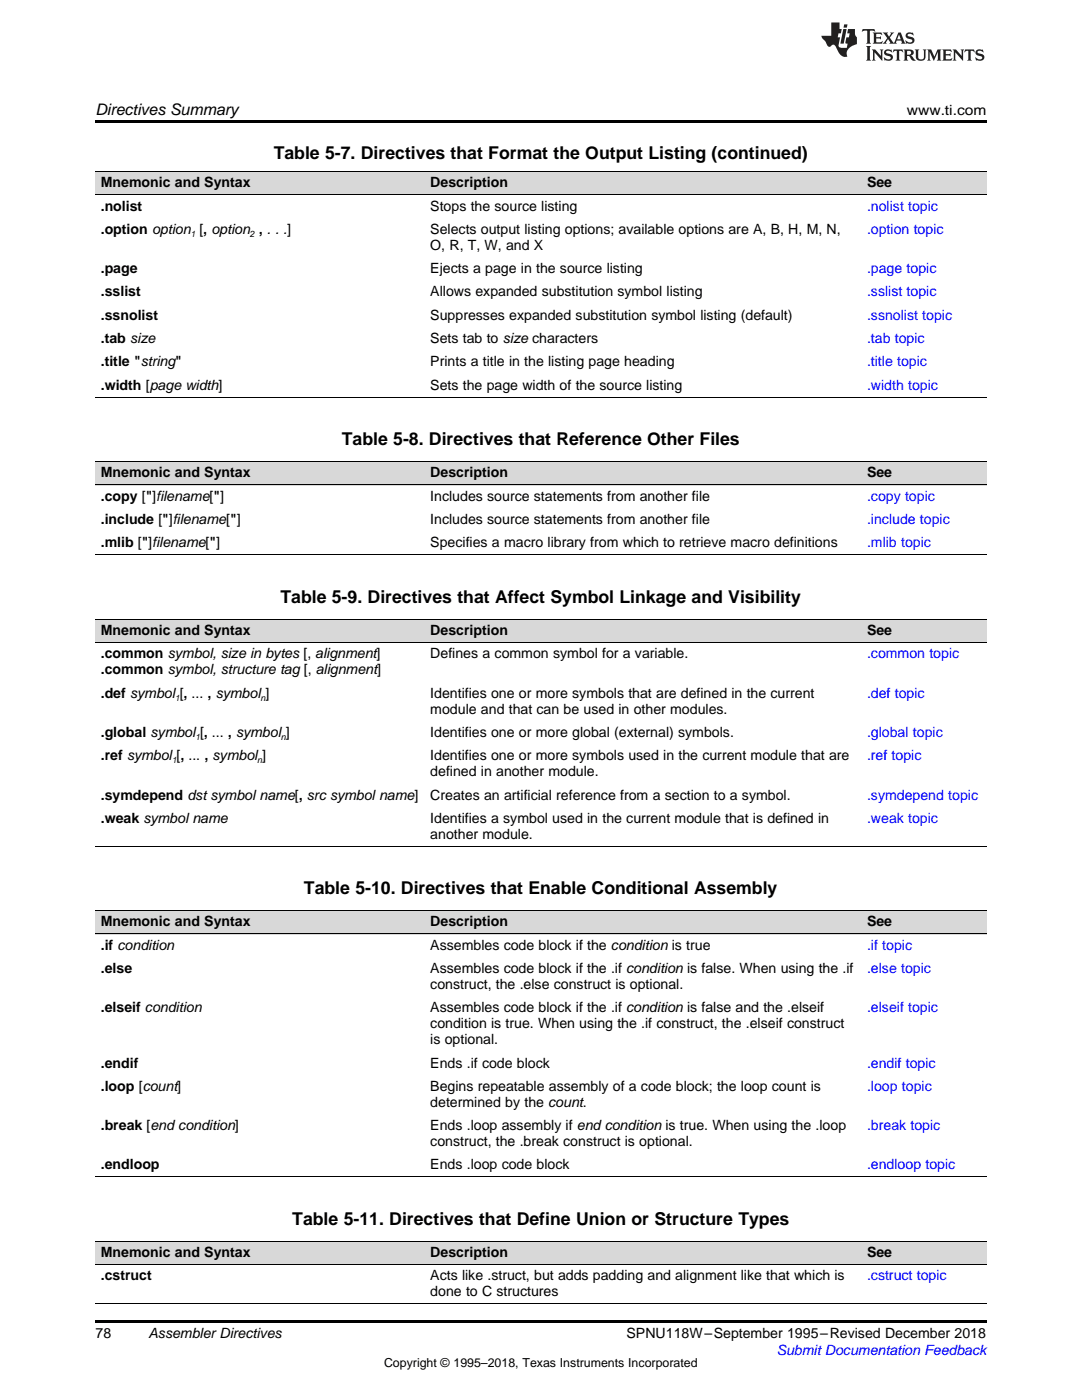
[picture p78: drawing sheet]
<svg xmlns="http://www.w3.org/2000/svg" width="216mm" height="279mm" viewBox="0 0 216 279" stroke-linecap="round" stroke-linejoin="round" font-family="sans-serif">
<defs><g id="words">
<g font-size="3.5">
<text x="54.6" y="31.8">Table 5-7. Directives that Format the Output Listing (continued)</text>
<text x="68.2" y="88.9">Table 5-8. Directives that Reference Other Files</text>
<text x="56" y="120.3">Table 5-9. Directives that Affect Symbol Linkage and Visibility</text>
<text x="60.6" y="178.5">Table 5-10. Directives that Enable Conditional Assembly</text>
<text x="58.3" y="244.4">Table 5-11. Directives that Define Union or Structure Types</text>
</g>
<text font-size="3.2" x="19" y="23">Directives Summary</text>
<g font-size="2.8">
<text x="181" y="23">www.ti.com</text>
<text x="20.1" y="37.4">Mnemonic and Syntax</text>
<text x="85.9" y="37.4">Description</text>
<text x="173" y="37.4">See</text>
<text x="20.1" y="42">.nolist</text>
<text x="20.1" y="46.7">.option option [, option , . . .]</text>
<text x="85.9" y="42">Stops the source listing</text>
<text x="85.9" y="46.7">Selects output listing options; available options are A, B, H, M, N,</text>
<text x="85.9" y="49.8">O, R, T, W, and X</text>
<text x="20.1" y="54.5">.page</text>
<text x="20.1" y="59.2">.sslist</text>
<text x="85.9" y="54.5">Ejects a page in the source listing</text>
<text x="85.9" y="59.2">Allows expanded substitution symbol listing</text>
<text x="20.1" y="63.8">.ssnolist</text>
<text x="85.9" y="63.8">Suppresses expanded substitution symbol listing (default)</text>
<text x="20.1" y="68.5">.tab size</text>
<text x="85.9" y="68.5">Sets tab to size characters</text>
<text x="20.1" y="73.1">.title &quot;string&quot;</text>
<text x="20.1" y="77.8">.width [page width]</text>
<text x="85.9" y="73.1">Prints a title in the listing page heading</text>
<text x="85.9" y="77.8">Sets the page width of the source listing</text>
<text x="20.1" y="95.3">Mnemonic and Syntax</text>
<text x="85.9" y="95.3">Description</text>
<text x="173" y="95.3">See</text>
<text x="20.1" y="99.9">.copy [&quot;]filename[&quot;]</text>
<text x="85.9" y="99.9">Includes source statements from another file</text>
<text x="20.1" y="104.6">.include [&quot;]filename[&quot;]</text>
<text x="85.9" y="104.6">Includes source statements from another file</text>
<text x="20.1" y="109.3">.mlib [&quot;]filename[&quot;]</text>
<text x="85.9" y="109.3">Specifies a macro library from which to retrieve macro definitions</text>
<text x="20.1" y="126.8">Mnemonic and Syntax</text>
<text x="20.1" y="131.4">.common symbol, size in bytes [, alignment]</text>
<text x="85.9" y="126.8">Description</text>
<text x="85.9" y="131.4">Defines a common symbol for a variable.</text>
<text x="173" y="126.8">See</text>
<text x="20.1" y="134.6">.common symbol, structure tag [, alignment]</text>
<text x="20.1" y="139.2">.def symbol [, ... , symbol ]</text>
<text x="85.9" y="139.2">Identifies one or more symbols that are defined in the current</text>
<text x="85.9" y="142.4">module and that can be used in other modules.</text>
<text x="20.1" y="147.1">.global symbol [, ... , symbol ]</text>
<text x="85.9" y="147.1">Identifies one or more global (external) symbols.</text>
<text x="20.1" y="151.7">.ref symbol [, ... , symbol ]</text>
<text x="85.9" y="151.7">Identifies one or more symbols used in the current module that are</text>
<text x="85.9" y="154.9">defined in another module.</text>
<text x="20.1" y="159.6">.symdepend dst symbol name[, src symbol name]</text>
<text x="85.9" y="159.6">Creates an artificial reference from a section to a symbol.</text>
<text x="20.1" y="164.2">.weak symbol name</text>
<text x="85.9" y="164.2">Identifies a symbol used in the current module that is defined in</text>
<text x="85.9" y="167.4">another module.</text>
<text x="20.1" y="184.9">Mnemonic and Syntax</text>
<text x="85.9" y="184.9">Description</text>
<text x="173" y="184.9">See</text>
<text x="20.1" y="189.5">.if condition</text>
<text x="85.9" y="189.5">Assembles code block if the condition is true</text>
<text x="20.1" y="194.2">.else</text>
<text x="85.9" y="194.2">Assembles code block if the .if condition is false. When using the .if</text>
<text x="85.9" y="197.4">construct, the .else construct is optional.</text>
<text x="20.1" y="202">.elseif condition</text>
<text x="85.9" y="202">Assembles code block if the .if condition is false and the .elseif</text>
<text x="85.9" y="205.2">condition is true. When using the .if construct, the .elseif construct</text>
<text x="85.9" y="208.4">is optional.</text>
<text x="20.1" y="213">.endif</text>
<text x="85.9" y="213">Ends .if code block</text>
<text x="20.1" y="217.7">.loop [count]</text>
<text x="85.9" y="217.7">Begins repeatable assembly of a code block; the loop count is</text>
<text x="85.9" y="220.9">determined by the count.</text>
<text x="20.1" y="225.5">.break [end condition]</text>
<text x="85.9" y="225.5">Ends .loop assembly if end condition is true. When using the .loop</text>
<text x="20.1" y="233.4">.endloop</text>
<text x="85.9" y="228.7">construct, the .break construct is optional.</text>
<text x="85.9" y="233.4">Ends .loop code block</text>
<text x="20.1" y="250.9">Mnemonic and Syntax</text>
<text x="85.9" y="250.9">Description</text>
<text x="173" y="250.9">See</text>
<text x="20.1" y="255.5">.cstruct</text>
<text x="85.9" y="255.5">Acts like .struct, but adds padding and alignment like that which is</text>
<text x="85.9" y="258.7">done to C structures</text>
<text x="19" y="267">78</text>
<text x="29.6" y="267.1">Assembler Directives</text>
<text x="125" y="267.1">SPNU118W–September 1995–Revised December 2018</text>
</g>
<g font-size="2.8" fill="#00f">
<text x="173" y="42">.nolist topic</text>
<text x="173" y="46.7">.option topic</text>
<text x="173" y="54.5">.page topic</text>
<text x="173" y="59.2">.sslist topic</text>
<text x="173" y="63.8">.ssnolist topic</text>
<text x="173" y="68.5">.tab topic</text>
<text x="173" y="73.1">.title topic</text>
<text x="173" y="77.8">.width topic</text>
<text x="173" y="99.9">.copy topic</text>
<text x="173" y="104.6">.include topic</text>
<text x="173" y="109.3">.mlib topic</text>
<text x="173" y="131.4">.common topic</text>
<text x="173" y="139.2">.def topic</text>
<text x="173" y="147.1">.global topic</text>
<text x="173" y="151.7">.ref topic</text>
<text x="173" y="159.6">.symdepend topic</text>
<text x="173" y="164.2">.weak topic</text>
<text x="173" y="189.5">.if topic</text>
<text x="173" y="194.2">.else topic</text>
<text x="173" y="202">.elseif topic</text>
<text x="173" y="213">.endif topic</text>
<text x="173" y="217.7">.loop topic</text>
<text x="173" y="225.5">.break topic</text>
<text x="173" y="233.4">.endloop topic</text>
<text x="173" y="255.5">.cstruct topic</text>
<text x="155" y="270.4">Submit Documentation Feedback</text>
</g>
<text font-size="2.5" x="76.6" y="272.7">Copyright © 1995–2018, Texas Instruments Incorporated</text>
<g font-size="1.8">
<text x="38" y="47.2">1</text>
<text x="49.8" y="47.2">2</text>
<text x="34.9" y="139.8">1</text>
<text x="52" y="139.8">n</text>
<text x="38.9" y="147.6">1</text>
<text x="56" y="147.6">n</text>
<text x="34.3" y="152.3">1</text>
<text x="51.3" y="152.3">n</text>
</g>
</g></defs>
<g fill="#d8d8d8">
<path d="M19 247.8h65.8v4.6h-65.8z"/>
<path d="M84.8 247.8h87.1v4.6h-87.1z"/>
<path d="M171.9 247.8h24.9v4.6h-24.9z"/>
<path d="M19 181.8h65.8v4.6h-65.8z"/>
<path d="M84.8 181.8h87.1v4.6h-87.1z"/>
<path d="M171.9 181.8h24.9v4.6h-24.9z"/>
<path d="M19 123.6h65.8v4.7h-65.8z"/>
<path d="M84.8 123.6h87.1v4.7h-87.1z"/>
<path d="M171.9 123.6h24.9v4.7h-24.9z"/>
<path d="M19 92.2h65.8v4.6h-65.8z"/>
<path d="M84.8 92.2h87.1v4.6h-87.1z"/>
<path d="M171.9 92.2h24.9v4.6h-24.9z"/>
<path d="M19 34.3h65.8v4.6h-65.8z"/>
<path d="M84.8 34.3h87.1v4.6h-87.1z"/>
<path d="M171.9 34.3h24.9v4.6h-24.9z"/>
</g>
<path d="M19 24h177.8v.6h-177.8zM19 263.5h177.8v.6h-177.8z" fill="#000"/>
<g fill="none" stroke="#000" stroke-width=".2">
<path d="M19 38.9h177.8M19 34.2h177.8M19 79.3h177.8M19 96.8h177.8M19 92.1h177.8M19 110.8h177.8M19 128.3h177.8M19 123.6h177.8M19 168.9h177.8M19 186.4h177.8M19 181.7h177.8M19 234.9h177.8"/>
<path d="M19 252.4h177.8M19 247.7h177.8M19 260.2h177.8"/>
</g>
<g fill="#231f20">
<path d="M172.1 5.8l-.1 .6 .5-.3h.5v.2v2.1l-.2 .3h1l-.2-.3v-2.1v-.2h.6l.4 .3-.1-.6zM174.1 6.5l.3 .4v1.5l-.3 .3h1.9l.1-.5a1.04 1.04 0 0 1-1.3 .1v-.6h.6l.4 .2v-.7l-.4 .2h-.6l.1-.6h.7l.4 .2-.1-.5zM176.1 6.5l.9 1.1-.9 1.1h.8l-.1-.2 .4-.7 .4 .7-.2 .2h1.6l-.2-.2 .1-.4h.9l.2 .4-.2 .2h.9l-.2-.3-.8-1.9h-.5l-.9 2.1-.7-1.1 .8-1h-.8l.1 .3-.3 .5-.4-.6 .2-.2zM179.4 6.9l.3 .9h-.7zM180.9 6.6a.63 .63 0 0 0-.2 .7 .63 .63 0 0 0 .6 .4l.6 .2 .1 .2a.75 .75 0 0 1-.7 .4 .75 .75 0 0 1-.6-.5l.1 .7 .2-.1a1.11 1.11 0 0 0 1.5-.5 1.13 1.13 0 0 0-1.3-.9l-.1-.3a1.04 1.04 0 0 1 1.2 .2l-.1-.6-.2 .1-.5-.1zM172.8 9.2l.3 .3v2.2l-.3 .4h1l-.2-.4v-2.2l.2-.3zM174 9.9l.2 .3v1.5l-.2 .4h.7l-.2-.4v-1.3l1.6 1.7v-1.9l.2-.3h-.7l.2 .3v.9l-1.2-1.2zM176.6 10a.62 .62 0 0 0-.2 .7 .62 .62 0 0 0 .6 .4l.6 .2 .1 .2a.76 .76 0 0 1-.7 .4 .76 .76 0 0 1-.6-.5l.1 .7 .1-.1a1.11 1.11 0 0 0 1.6-.6 1.13 1.13 0 0 0-1.3-.8l-.1-.3a1.04 1.04 0 0 1 1.2 .1l-.1-.5-.2 .1-.5-.2zM178.3 9.9l-.1 .6a.61 .61 0 0 1 .7-.3v1.5l-.2 .4h1l-.3-.4v-1.5a.63 .63 0 0 1 .8 .3l-.1-.6zM180.3 9.9l.2 .3v1.5l-.2 .4h.9l-.2-.2v-.7l.6 .2a.76 .76 0 0 0 1.1 .6l-1-.9a.58 .58 0 0 0 .6-.6 .58 .58 0 0 0-.5-.6zM181 10.2l.1-.1a.45 .45 0 0 1 .6 .1 .45 .45 0 0 1 .1 .5l-.8 .2zM182.5 9.9l.2 .2a2.17 2.17 0 0 0 .4 1.9 .99 .99 0 0 0 1.6-.7v-1.1l.2-.3h-.8l.2 .2a1.92 1.92 0 0 1-.2 1.7 .6 .6 0 0 1-.9-.5v-1.1l.2-.3zM185 9.9l.2 .3v1.5l-.2 .4h.7l-.2-.4v-1.4l.8 1.8 .8-1.8v1.4l-.2 .4h1l-.3-.4v-1.5l.3-.3h-.8l-.7 1.4-.6-1.4zM188 9.9l.2 .3v1.5l-.2 .4h1.8l.2-.6a1.04 1.04 0 0 1-1.3 .2v-.6h.6l.4 .1v-.6l-.4 .2h-.6l.1-.6h.7l.4 .2-.1-.5zM190.1 9.9l.2 .3v1.5l-.2 .4h.7l-.2-.4v-1.3l1.6 1.7v-1.9l.2-.3h-.7l.2 .3v.9l-1.1-1.2zM192.6 9.9l-.1 .6a.61 .61 0 0 1 .7-.3v1.5l-.2 .4h.9l-.2-.4v-1.5a.63 .63 0 0 1 .8 .3l-.2-.6zM194.9 10a.62 .62 0 0 0-.2 .7 .62 .62 0 0 0 .6 .4l.5 .2 .2 .2a.76 .76 0 0 1-.7 .4 .76 .76 0 0 1-.7-.5l.2 .7 .1-.1a1.11 1.11 0 0 0 1.5-.6 1.13 1.13 0 0 0-1.2-.8l-.1-.3a1.04 1.04 0 0 1 1.2 .1l-.2-.5-.2 .1-.5-.2z"/>
<path d="M165.9 4.5v2.6h-2l.1 .4 .8 .9a.91 .91 0 0 0 .9 .9 .56 .56 0 0 1 .5-.4 .56 .56 0 0 1 .5 .3l.4 .8a1.53 1.53 0 0 0 2 1.3 1.54 1.54 0 0 1 1-2.1l.9-.4-.1-1.4a1.52 1.52 0 0 1-.3-1.6h-1.4l-.2 .9h.5l-.1 .8h-.5l-.2 .9v.2l.4 .1-.1 .9a1.93 1.93 0 0 1-1.7-.3l.3-1.8h-.4l.1-.8h.5l.2-.9h-.5v-1.3zM168.3 5.8l-.6 2.9h.7l.5-2.9zM168.4 4.9l-.1 .6h.7l.1-.6z"/>
</g>
<use href="#words"/>
</svg>
